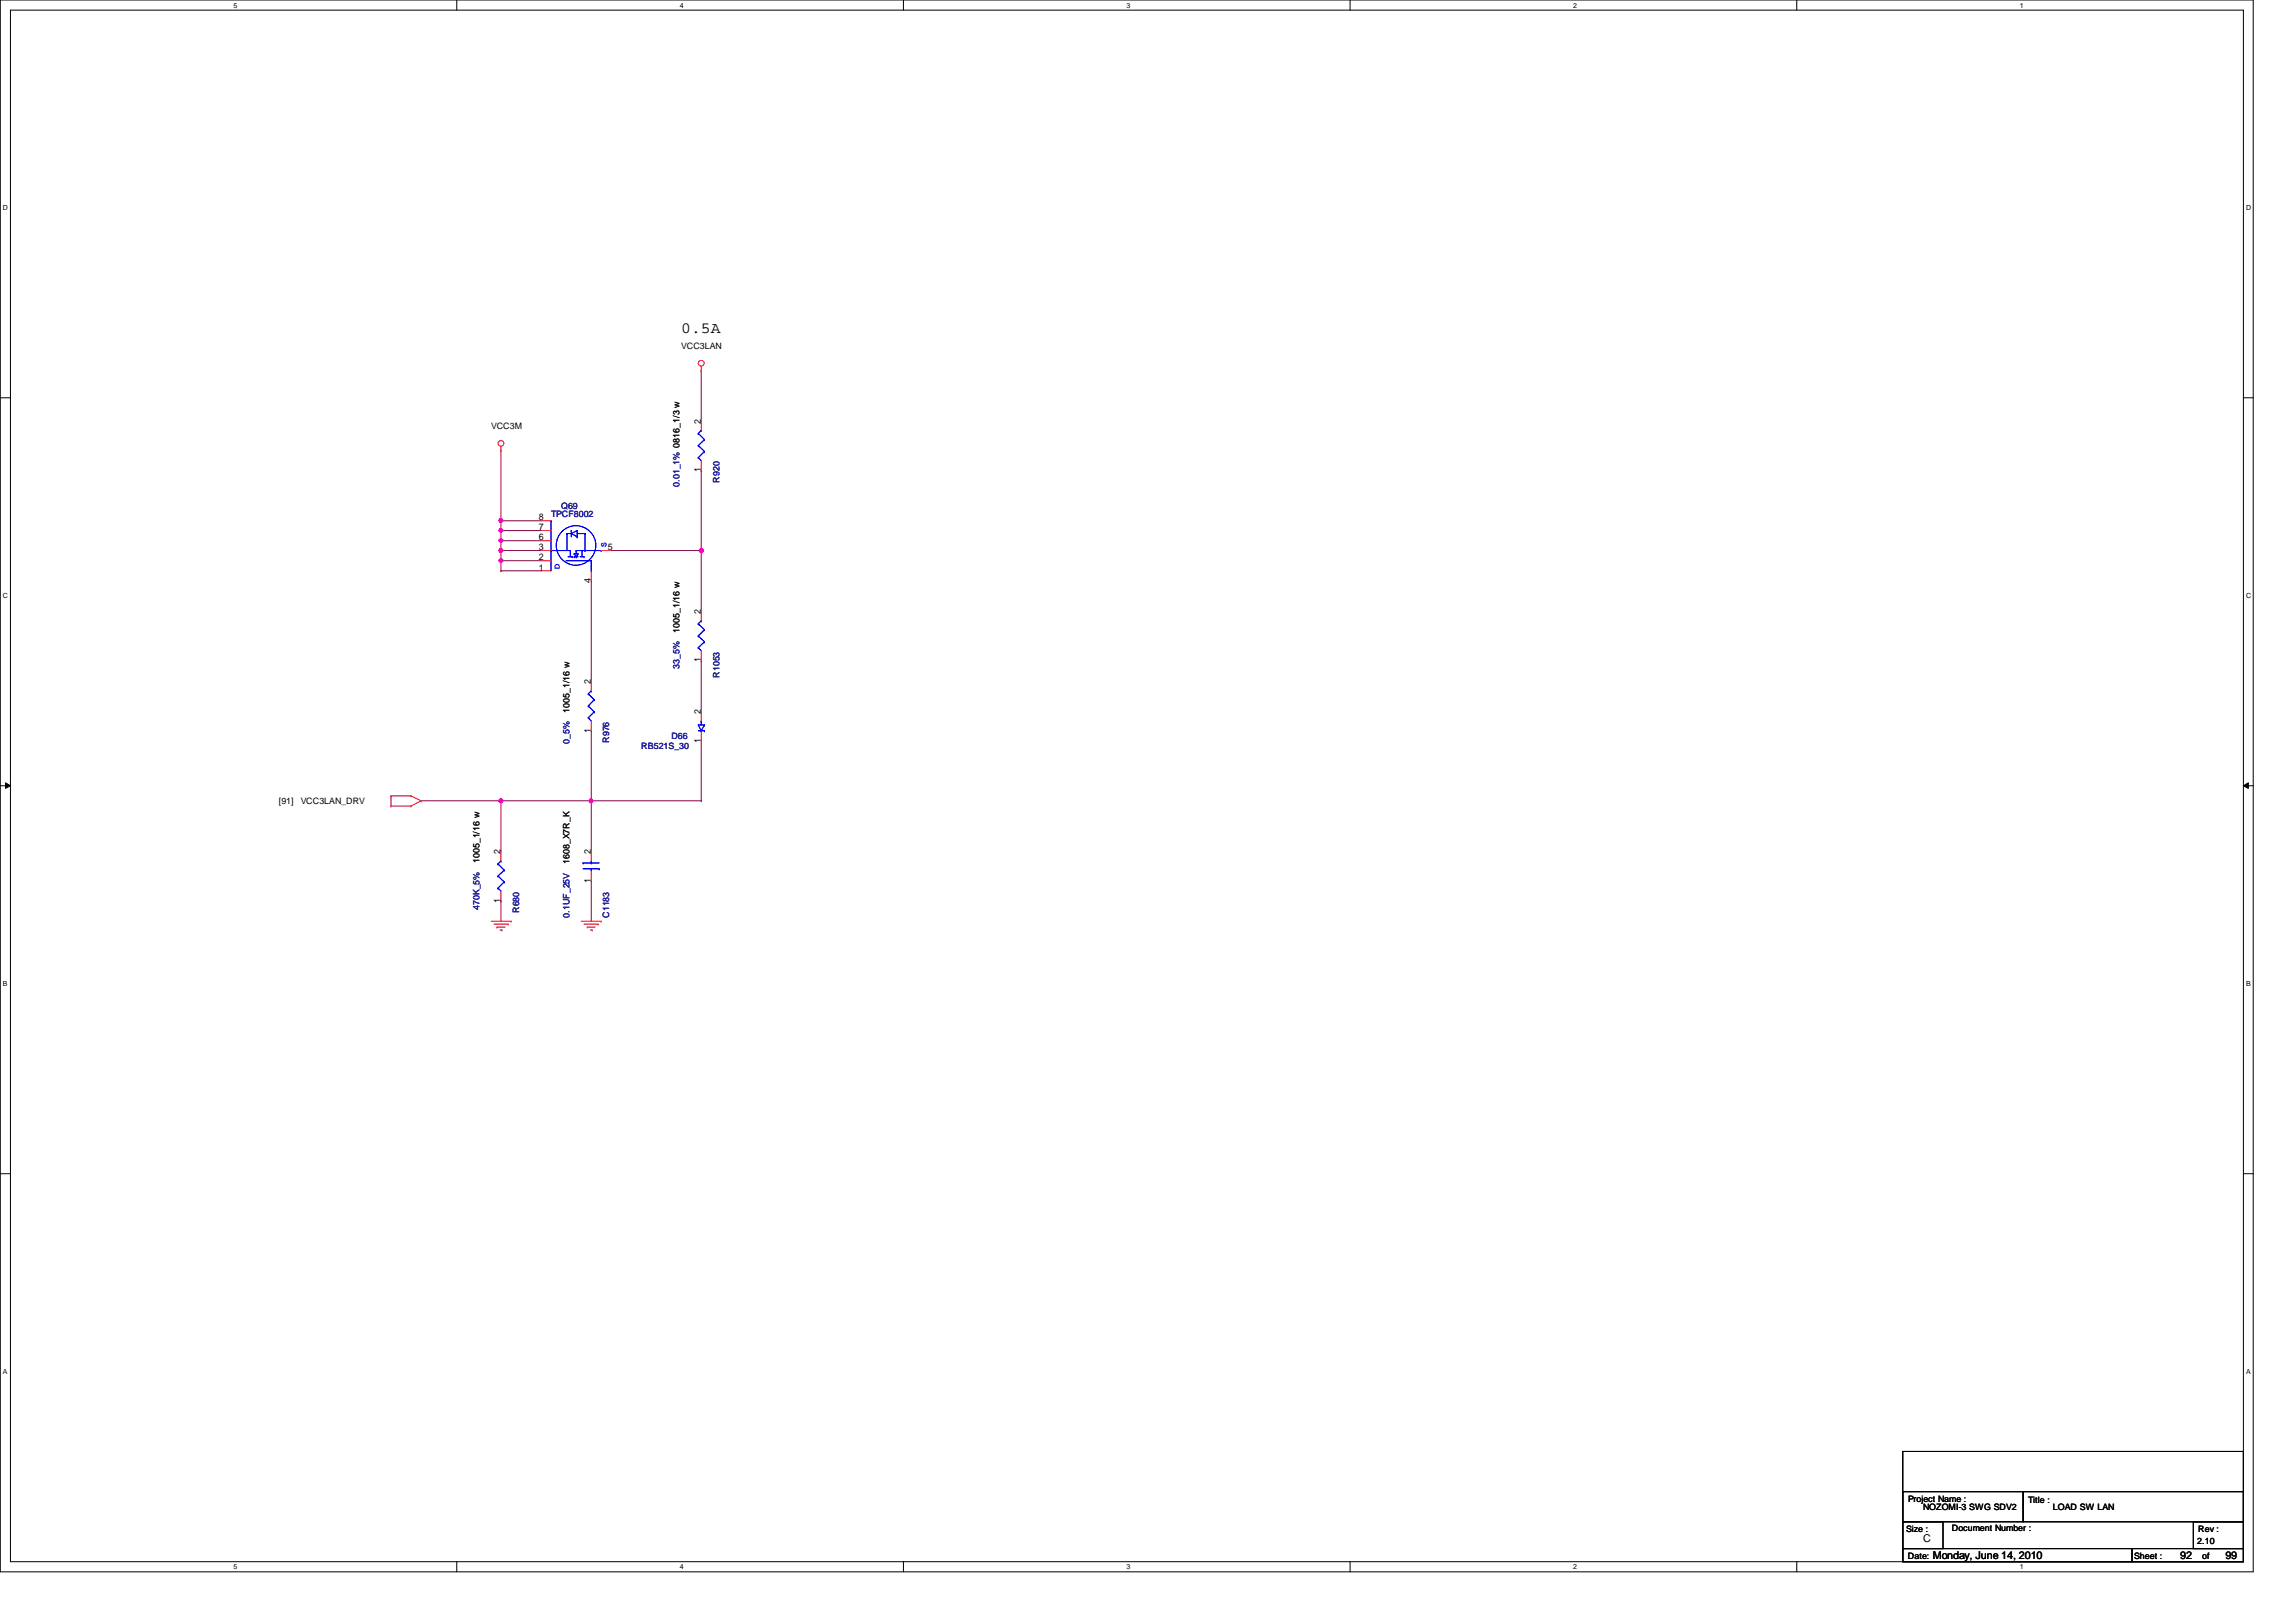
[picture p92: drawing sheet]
<svg xmlns="http://www.w3.org/2000/svg" width="297mm" height="210mm" viewBox="0 0 297 210" stroke-linecap="round" stroke-linejoin="round" font-family="sans-serif">
<defs><g id="words">
<text font-size="2" x="88.1" y="43.1">0.5A</text>
<g font-size="1.4">
<text x="248.8" y="199.5">C</text>
<text x="250.1" y="201.7">Monday, June 14, 2010</text>
<text x="282.1" y="201.7">92</text>
<text x="287.9" y="201.7">99</text>
</g>
<g font-size="1.2">
<text x="90.7" y="54.8" transform="rotate(-90 90.7 54.8)">2</text>
<text x="90.7" y="61.1" transform="rotate(-90 90.7 61.1)">1</text>
<text x="69.7" y="67.4">8</text>
<text x="69.7" y="68.6">7</text>
<text x="69.7" y="71.2">3</text>
<text x="69.7" y="69.9">6</text>
<text x="78.7" y="71.2">5</text>
<text x="69.7" y="72.5">2</text>
<text x="69.7" y="73.8">1</text>
<text x="76.5" y="75.4" transform="rotate(-90 76.5 75.4)">4</text>
<text x="90.7" y="79.5" transform="rotate(-90 90.7 79.5)">2</text>
<text x="76.5" y="88.5" transform="rotate(-90 76.5 88.5)">2</text>
<text x="90.7" y="85.7" transform="rotate(-90 90.7 85.7)">1</text>
<text x="76.5" y="94.8" transform="rotate(-90 76.5 94.8)">1</text>
<text x="90.7" y="92.4" transform="rotate(-90 90.7 92.4)">2</text>
<text x="90.7" y="96.1" transform="rotate(-90 90.7 96.1)">1</text>
<text x="64.8" y="110.5" transform="rotate(-90 64.8 110.5)">2</text>
<text x="76.5" y="110.5" transform="rotate(-90 76.5 110.5)">2</text>
<text x="64.8" y="116.8" transform="rotate(-90 64.8 116.8)">1</text>
<text x="76.5" y="114.3" transform="rotate(-90 76.5 114.3)">1</text>
</g>
<g font-size="1.1">
<text x="88.1" y="45.2">VCC3LAN</text>
<text x="63.5" y="55.5">VCC3M</text>
<text x="87.9" y="81.9" transform="rotate(-90 87.9 81.9)">1005_1/16 w</text>
<text x="73.7" y="92.2" transform="rotate(-90 73.7 92.2)">1005_1/16 w</text>
<text x="36.1" y="104.1">[91]</text>
<text x="38.9" y="104.1">VCC3LAN_DRV</text>
<text x="62" y="111.7" transform="rotate(-90 62 111.7)">1005_1/16 w</text>
<text x="73.7" y="111.8" transform="rotate(-90 73.7 111.8)">1608_X7R_K</text>
<text x="246.8" y="194.4">Project Name :</text>
<text x="248.8" y="195.4">NOZOMI-3 SWG SDV2</text>
<text x="262.4" y="194.5">Title :</text>
<text x="265.6" y="195.4">LOAD SW LAN</text>
<text x="246.6" y="198.3">Size :</text>
<text x="246.8" y="201.8">Date:</text>
<text x="252.5" y="198.2">Document Number :</text>
<text x="276.1" y="201.8">Sheet :</text>
<text x="284.3" y="199.8">2.10</text>
<text x="284.4" y="198.3">Rev :</text>
<text x="284.9" y="201.8">of</text>
</g>
<g font-size="1.1" fill="#000080">
<text x="72.6" y="65.9">Q69</text>
<text x="87.9" y="63" transform="rotate(-90 87.9 63)">0.01_1% 0816_1/3 w</text>
<text x="93.1" y="62.4" transform="rotate(-90 93.1 62.4)">R920</text>
<text x="71.3" y="66.9">TPCF8002</text>
<text x="87.9" y="86.5" transform="rotate(-90 87.9 86.5)">33_5%</text>
<text x="93.1" y="87.7" transform="rotate(-90 93.1 87.7)">R1053</text>
<text x="86.9" y="95.7">D66</text>
<text x="73.7" y="96.3" transform="rotate(-90 73.7 96.3)">0_5%</text>
<text x="78.8" y="96.1" transform="rotate(-90 78.8 96.1)">R976</text>
<text x="83" y="97">RB521S_30</text>
<text x="62" y="117.8" transform="rotate(-90 62 117.8)">470K_5%</text>
<text x="67.2" y="118.2" transform="rotate(-90 67.2 118.2)">R680</text>
<text x="73.7" y="118.8" transform="rotate(-90 73.7 118.8)">0.1UF_25V</text>
<text x="78.8" y="118.8" transform="rotate(-90 78.8 118.8)">C1183</text>
</g>
<g font-size=".9">
<text x="30.2" y="1">5</text>
<text x="88" y="1">4</text>
<text x="145.8" y="1">3</text>
<text x="203.5" y="1">2</text>
<text x="261.3" y="1">1</text>
<text x=".4" y="27.2">D</text>
<text x="290.6" y="27.2">D</text>
<text x=".4" y="77.3">C</text>
<text x="290.6" y="77.3">C</text>
<text x=".4" y="127.6">B</text>
<text x="290.6" y="127.6">B</text>
<text x=".4" y="177.8">A</text>
<text x="290.6" y="177.8">A</text>
<text x="30.2" y="203.1">5</text>
<text x="88" y="203.1">4</text>
<text x="145.8" y="203.1">3</text>
<text x="203.5" y="203.1">2</text>
<text x="261.3" y="203.1">1</text>
</g>
<g font-size=".9" fill="#00f">
<text x="78.5" y="70.7" transform="rotate(-90 78.5 70.7)">S</text>
<text x="72.4" y="73.6" transform="rotate(-90 72.4 73.6)">D</text>
</g>
</g></defs>
<path d="M0 0h291.5v203.4h-291.5zM1.4 1.3h288.8v200.8h-288.8z" fill="none" stroke="#000" stroke-width=".13"/>
<g fill="#fff">
<path d="M30.2 .2h.5v1h-.5z"/>
<path d="M30.2 202.3h.5v1h-.5z"/>
</g>
<path d="M59.1 0v1.3M59.1 202.1v1.3" fill="none" stroke="#000" stroke-width=".13"/>
<g fill="#fff">
<path d="M88 .2h.5v1h-.5z"/>
<path d="M88 202.3h.5v1h-.5z"/>
</g>
<path d="M116.9 0v1.3M116.9 202.1v1.3" fill="none" stroke="#000" stroke-width=".13"/>
<g fill="#fff">
<path d="M145.8 .2h.5v1h-.5z"/>
<path d="M145.8 202.3h.5v1h-.5z"/>
</g>
<path d="M174.7 0v1.3M174.7 202.1v1.3" fill="none" stroke="#000" stroke-width=".13"/>
<g fill="#fff">
<path d="M203.5 .2h.5v1h-.5z"/>
<path d="M203.5 202.3h.5v1h-.5z"/>
</g>
<path d="M232.4 0v1.3M232.4 202.1v1.3" fill="none" stroke="#000" stroke-width=".13"/>
<g fill="#fff">
<path d="M261.3 .2h.5v1h-.5z"/>
<path d="M261.3 202.3h.5v1h-.5z"/>
<path d="M.4 26.4h.6v1h-.6z"/>
<path d="M290.6 26.4h.6v1h-.6z"/>
<path d="M.4 76.5h.6v1.1h-.6z"/>
<path d="M290.6 76.5h.6v1.1h-.6z"/>
</g>
<path d="M0 51.5h1.4M290.2 51.5h1.3" fill="none" stroke="#000" stroke-width=".13"/>
<g fill="#fff">
<path d="M.4 126.7h.6v1.1h-.6z"/>
<path d="M290.6 126.7h.6v1.1h-.6z"/>
</g>
<path d="M0 101.7h1.4M.7 101.3l.7 .4-.7 .3zM290.2 101.7l.7-.4v.7zM290.2 101.7h1.3" fill="none" stroke="#000" stroke-width=".13"/>
<path d="M.7 101.3l.7 .4-.7 .3zM290.2 101.7l.7-.4v.7z" fill="#000"/>
<g fill="#fff">
<path d="M.4 177h.5v1h-.5z"/>
<path d="M290.6 177h.5v1h-.5z"/>
</g>
<path d="M0 151.9h1.4M290.2 151.9h1.3" fill="none" stroke="#000" stroke-width=".13"/>
<path d="M64.8 68.7h.1M64.8 73.9h.1M64.8 70h.1M64.8 71.2h.1M64.8 68.7v1.3M64.8 71.2v1.4M64.8 73.9h5.2M64.8 70h5.2M64.8 71.2h5.2" fill="none" stroke="#800040" stroke-width=".13"/>
<circle cx="64.8" cy="71.2" r=".26" fill="#f0f"/>
<circle cx="64.8" cy="71.2" r=".26" fill="none" stroke="#f0f" stroke-width=".13"/>
<path d="M64.8 72.6h.1M64.8 72.6h5.2" fill="none" stroke="#800040" stroke-width=".13"/>
<circle cx="64.8" cy="72.5" r=".25" fill="#f0f"/>
<circle cx="64.8" cy="72.5" r=".25" fill="none" stroke="#f0f" stroke-width=".13"/>
<path d="M64.8 72.6h.1M64.8 72.6v1.3M90.7 71.2h.1M90.7 71.2v7.8" fill="none" stroke="#800040" stroke-width=".13"/>
<circle cx="90.7" cy="71.2" r=".26" fill="#f0f"/>
<circle cx="90.7" cy="71.2" r=".26" fill="none" stroke="#f0f" stroke-width=".13"/>
<path d="M90.7 48h.1M90.7 48v6.4M76.5 75.1h.1M76.5 75.1v13M90.7 85.5h.1M90.7 85.5v6.5M76.5 103.6h.1M76.5 103.6v6.5" fill="none" stroke="#800040" stroke-width=".13"/>
<path d="M76.3 103.4h.2l.2 .1-.1 .3-.1 .1-.2-.1z" fill-rule="evenodd" fill="#f0f"/>
<path d="M76.3 103.4h.2l.2 .1-.1 .3-.1 .1-.2-.1z" fill="none" stroke="#f0f" stroke-width=".13"/>
<path d="M54.5 103.6h.1M54.5 103.6h22M64.8 116.6h.1M64.8 103.6h.1M64.8 103.6v6.5M64.8 116.6v2.6M76.5 114h.1M76.5 114v5.2" fill="none" stroke="#800040" stroke-width=".13"/>
<circle cx="64.8" cy="103.6" r=".26" fill="#f0f"/>
<circle cx="64.8" cy="103.6" r=".26" fill="none" stroke="#f0f" stroke-width=".13"/>
<path d="M64.8 70h.1M64.8 70v1.2" fill="none" stroke="#800040" stroke-width=".13"/>
<circle cx="64.8" cy="69.9" r=".25" fill="#f0f"/>
<circle cx="64.8" cy="69.9" r=".25" fill="none" stroke="#f0f" stroke-width=".13"/>
<path d="M64.8 68.7h.1M64.8 68.7h5.2M76.5 94.6h.1M76.5 94.6v9M90.7 95.9v7.7M76.5 103.6h.1M76.5 103.6h14.2M90.7 103.6h.1" fill="none" stroke="#800040" stroke-width=".13"/>
<circle cx="64.8" cy="68.6" r=".25" fill="#f0f"/>
<circle cx="64.8" cy="68.6" r=".25" fill="none" stroke="#f0f" stroke-width=".13"/>
<path d="M64.8 67.4h.1M64.8 67.4v1.3M64.8 67.4h5.2" fill="none" stroke="#800040" stroke-width=".13"/>
<circle cx="64.8" cy="67.4" r=".26" fill="#f0f"/>
<circle cx="64.8" cy="67.4" r=".26" fill="none" stroke="#f0f" stroke-width=".13"/>
<path d="M64.8 58.3h.1M64.8 58.3v9.1M79.1 71.2h11.6M90.7 71.2h.1M90.7 60.9h.1M90.7 60.9v10.3" fill="none" stroke="#800040" stroke-width=".13"/>
<g fill="none" stroke="#f00" stroke-width=".13">
<path d="M64.8 58.3h.1M64.8 57.8v.5M90.7 48h.1M90.7 47.4v.6M90.7 54.4v1.3M90.7 59.6v1.3M70 67.4h1.3M70 68.7h1.3M70 71.2h1.3M70 70h1.3M70 72.6h1.3M70 73.9h1.3"/>
<path d="M76.5 73.9v1.2M77.8 71.2h1.3M90.7 79v1.3M76.5 88.1v1.3M76.5 93.3v1.3M90.7 84.2v1.3M90.7 92v1.3M90.7 94.6v1.3M50.6 103h.1M50.6 104.3h.1M50.6 103h2.6M50.6 103v1.3"/>
<path d="M50.6 104.3h2.6M53.2 103h.1M53.2 104.3h.1M53.2 103l1.3 .6M54.5 103.6h.1M54.5 103.6l-1.3 .7M63.5 119.2h2.6M63.9 119.6h1.8M64.3 120h.1M64.3 120h1.1M64.8 110.1v1.3M64.8 115.3v1.3"/>
<path d="M65.7 119.6h.1M66.1 119.2h.1M75.2 119.2h2.6M75.6 119.6h1.8M76 120h.1M76 120h1M76.5 110.1v1.3M76.5 112.7v1.3M77.4 119.6h.1M77.8 119.2h.1M64.7 120.4h.2M64.9 120.4h.1"/>
<path d="M76.4 120.4h.2M76.6 120.4h.1"/>
<circle cx="64.8" cy="57.4" r=".37"/>
<circle cx="90.7" cy="47" r=".37"/>
</g>
<path d="M246.2 196.9h5.2v3.5h-5.2zM246.2 193h15.5v3.9h-15.5zM246.2 187.8h44v14.3h-44zM261.7 193h28.5v3.9h-28.5zM283.8 196.9h6.4v3.5h-6.4zM246.2 200.4h29.6v1.7h-29.6zM275.8 200.4h14.4v1.7h-14.4z" fill="none" stroke="#000" stroke-width=".13"/>
<g fill="none" stroke="#00f" stroke-width=".13">
<path d="M90.3 59.2h.1M90.3 57.7h.1M90.3 56.1h.1M90.3 59.2l.4 .4M90.3 57.7l.8 .7M90.3 56.1l.8 .8M90.7 55.7h.1M90.7 55.7l-.4 .4M91.1 58.4h.1M91.1 56.9h.1M91.1 58.4l-.8 .8M91.1 56.9l-.8 .8"/>
<path d="M71.3 67.4h.1M71.3 71.2h.1M71.3 67.4v6.5M71.3 71.2h2.5M73.2 72.6h3.3M73.4 69h.1M73.4 69h.5M73.4 69v2.2M73.5 72.1h.5M73.8 71.2h.1M73.8 71.2v.9M73.9 68.7h.1"/>
<path d="M73.9 69h.1M73.9 68.7v.8M73.9 69l.8 .5M74 72.1h.1M74.3 71.7h.1M74.3 72.1h.1M74.3 71.7h.5l-.3 .4M74.3 72.1h.5M74.3 71.7l.2 .4M74.5 71.2h.1M74.5 72.1h.1M74.5 71.2v.5"/>
<path d="M74.5 71.2h3.3M74.7 69.5h.1M74.7 68.7h.1M74.7 68.7v.8M74.7 69h1M74.7 68.7l-.8 .3M75.1 72.1h.5M75.3 71.2h.1M75.3 71.2v.9M75.6 72.1h.1M75.7 71.2h.1M75.7 69h.1"/>
<path d="M75.7 69v2.2M76.5 72.6h.1M76.5 73.9h.1M76.5 72.6v1.3M77.8 71.2h.1M76.1 92.9h.1M76.1 91.4h.1M76.1 89.8h.1M76.1 92.9l.4 .4M76.1 91.4l.8 .7M76.1 89.8l.8 .8M76.5 89.4h.1"/>
<path d="M76.5 89.4l-.4 .4M76.9 92.1h.1M76.9 90.6h.1M76.9 92.1l-.8 .8M76.9 90.6l-.8 .8M90.3 83.8h.1M90.3 82.3h.1M90.3 80.7h.1M90.3 83.8l.4 .4M90.3 82.3l.8 .8M90.3 80.7l.8 .8M90.3 94.6h.8"/>
<path d="M90.7 80.3h.1M90.7 93.3h.1M90.7 94.6h.1M90.7 80.3l-.4 .4M90.7 93.3v.5M91.1 83.1h.1M91.1 81.5h.1M91.1 93.8h.1M91.1 94.6h.1M91.1 83.1l-.8 .7M91.1 81.5l-.8 .8M91.1 93.8h-.8l.4 .8"/>
<path d="M91.1 93.8l-.4 .8M64.4 114.9h.1M64.4 113.4h.1M64.4 111.8h.1M64.4 114.9l.4 .4M64.4 113.4l.8 .7M64.4 111.8l.8 .8M64.8 111.4h.1M64.8 111.4l-.4 .4M65.2 114.1h.1M65.2 112.6h.1M65.2 114.1l-.8 .8"/>
<path d="M65.2 112.6l-.8 .8M75.4 111.7h.1M75.4 111.7h2.1M75.4 112.4h2.1M76.5 112.4h.1M76.5 111.7h.1M76.5 111.4v.3M76.5 112.4v.3M77.5 112.4h.1"/>
<circle cx="74.5" cy="70.6" r="2.56"/>
</g>
<circle cx="64.8" cy="71.2" r=".26" fill="#f0f"/>
<circle cx="64.8" cy="71.2" r=".26" fill="none" stroke="#f0f" stroke-width=".13"/>
<circle cx="64.8" cy="72.5" r=".25" fill="#f0f"/>
<circle cx="64.8" cy="72.5" r=".25" fill="none" stroke="#f0f" stroke-width=".13"/>
<circle cx="90.7" cy="71.2" r=".26" fill="#f0f"/>
<circle cx="90.7" cy="71.2" r=".26" fill="none" stroke="#f0f" stroke-width=".13"/>
<path d="M76.3 103.4h.2l.2 .1-.1 .3-.1 .1-.2-.1z" fill-rule="evenodd" fill="#f0f"/>
<path d="M76.3 103.4h.2l.2 .1-.1 .3-.1 .1-.2-.1z" fill="none" stroke="#f0f" stroke-width=".13"/>
<circle cx="64.8" cy="103.6" r=".26" fill="#f0f"/>
<circle cx="64.8" cy="103.6" r=".26" fill="none" stroke="#f0f" stroke-width=".13"/>
<circle cx="64.8" cy="69.9" r=".25" fill="#f0f"/>
<circle cx="64.8" cy="69.9" r=".25" fill="none" stroke="#f0f" stroke-width=".13"/>
<circle cx="64.8" cy="68.6" r=".25" fill="#f0f"/>
<circle cx="64.8" cy="68.6" r=".25" fill="none" stroke="#f0f" stroke-width=".13"/>
<circle cx="64.8" cy="67.4" r=".26" fill="#f0f"/>
<circle cx="64.8" cy="67.4" r=".26" fill="none" stroke="#f0f" stroke-width=".13"/>
<use href="#words"/>
</svg>
